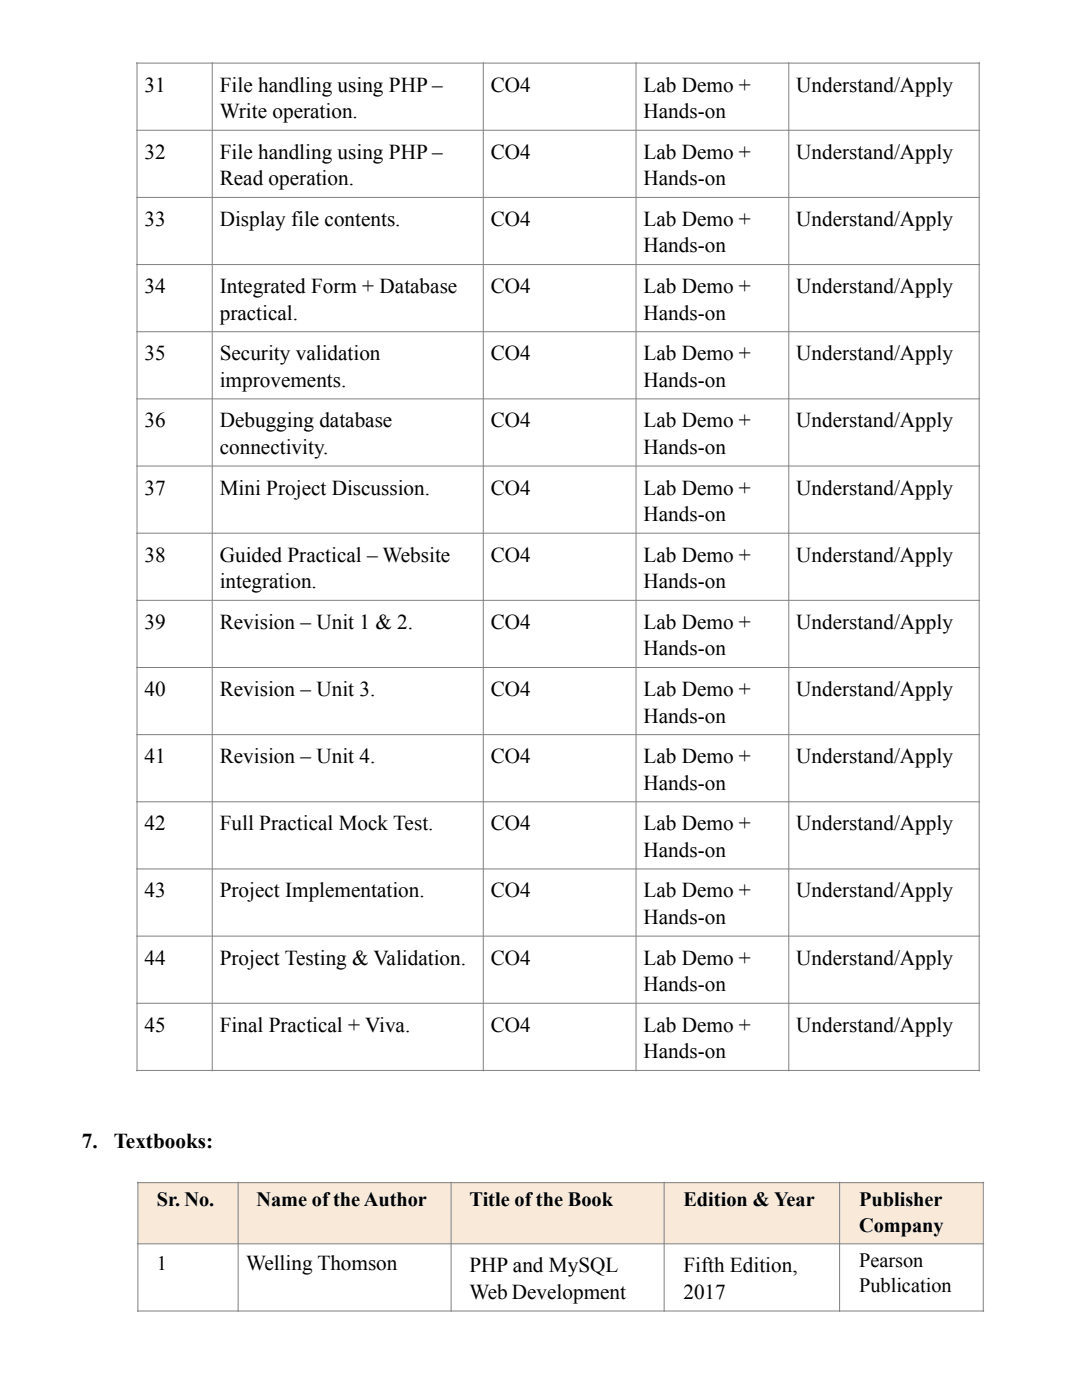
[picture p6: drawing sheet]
<svg xmlns="http://www.w3.org/2000/svg" width="216mm" height="279mm" viewBox="0 0 216 279" stroke-linecap="round" stroke-linejoin="round" font-family="sans-serif">
<defs><g id="words">
<g font-size="4.2">
<text x="28.8" y="18.3">31</text>
<text x="43.9" y="18.3">File handling using PHP –</text>
<text x="43.9" y="23.6">Write operation.</text>
<text x="97.9" y="18.3">CO4</text>
<text x="128.4" y="18.3">Lab Demo +</text>
<text x="128.4" y="23.6">Hands-on</text>
<text x="158.9" y="18.3">Understand/Apply</text>
<text x="28.8" y="31.7">32</text>
<text x="43.9" y="31.7">File handling using PHP –</text>
<text x="97.9" y="31.7">CO4</text>
<text x="128.4" y="31.7">Lab Demo +</text>
<text x="158.9" y="31.7">Understand/Apply</text>
<text x="43.9" y="37">Read operation.</text>
<text x="128.4" y="37">Hands-on</text>
<text x="28.8" y="45.1">33</text>
<text x="43.9" y="45.1">Display file contents.</text>
<text x="97.9" y="45.1">CO4</text>
<text x="128.4" y="45.1">Lab Demo +</text>
<text x="158.9" y="45.1">Understand/Apply</text>
<text x="128.4" y="50.4">Hands-on</text>
<text x="28.8" y="58.5">34</text>
<text x="43.9" y="58.5">Integrated Form + Database</text>
<text x="97.9" y="58.5">CO4</text>
<text x="128.4" y="58.5">Lab Demo +</text>
<text x="158.9" y="58.5">Understand/Apply</text>
<text x="43.9" y="63.8">practical.</text>
<text x="128.4" y="63.8">Hands-on</text>
<text x="28.8" y="71.9">35</text>
<text x="43.9" y="71.9">Security validation</text>
<text x="97.9" y="71.9">CO4</text>
<text x="128.4" y="71.9">Lab Demo +</text>
<text x="158.9" y="71.9">Understand/Apply</text>
<text x="43.9" y="77.2">improvements.</text>
<text x="128.4" y="77.2">Hands-on</text>
<text x="28.8" y="85.3">36</text>
<text x="43.9" y="85.3">Debugging database</text>
<text x="97.9" y="85.3">CO4</text>
<text x="128.4" y="85.3">Lab Demo +</text>
<text x="158.9" y="85.3">Understand/Apply</text>
<text x="43.9" y="90.6">connectivity.</text>
<text x="128.4" y="90.6">Hands-on</text>
<text x="28.8" y="98.7">37</text>
<text x="43.9" y="98.7">Mini Project Discussion.</text>
<text x="97.9" y="98.7">CO4</text>
<text x="128.4" y="98.7">Lab Demo +</text>
<text x="158.9" y="98.7">Understand/Apply</text>
<text x="128.4" y="104">Hands-on</text>
<text x="28.8" y="112.1">38</text>
<text x="43.9" y="112.1">Guided Practical – Website</text>
<text x="97.9" y="112.1">CO4</text>
<text x="128.4" y="112.1">Lab Demo +</text>
<text x="158.9" y="112.1">Understand/Apply</text>
<text x="43.9" y="117.4">integration.</text>
<text x="128.4" y="117.4">Hands-on</text>
<text x="28.8" y="125.5">39</text>
<text x="43.9" y="125.5">Revision – Unit 1 &amp; 2.</text>
<text x="97.9" y="125.5">CO4</text>
<text x="128.4" y="125.5">Lab Demo +</text>
<text x="158.9" y="125.5">Understand/Apply</text>
<text x="128.4" y="130.8">Hands-on</text>
<text x="28.8" y="138.9">40</text>
<text x="43.9" y="138.9">Revision – Unit 3.</text>
<text x="97.9" y="138.9">CO4</text>
<text x="128.4" y="138.9">Lab Demo +</text>
<text x="158.9" y="138.9">Understand/Apply</text>
<text x="128.4" y="144.2">Hands-on</text>
<text x="28.8" y="152.3">41</text>
<text x="43.9" y="152.3">Revision – Unit 4.</text>
<text x="97.9" y="152.3">CO4</text>
<text x="128.4" y="152.3">Lab Demo +</text>
<text x="158.9" y="152.3">Understand/Apply</text>
<text x="128.4" y="157.6">Hands-on</text>
<text x="28.8" y="165.7">42</text>
<text x="43.9" y="165.7">Full Practical Mock Test.</text>
<text x="97.9" y="165.7">CO4</text>
<text x="128.4" y="165.7">Lab Demo +</text>
<text x="158.9" y="165.7">Understand/Apply</text>
<text x="128.4" y="171">Hands-on</text>
<text x="28.8" y="179.1">43</text>
<text x="43.9" y="179.1">Project Implementation.</text>
<text x="97.9" y="179.1">CO4</text>
<text x="128.4" y="179.1">Lab Demo +</text>
<text x="158.9" y="179.1">Understand/Apply</text>
<text x="128.4" y="184.4">Hands-on</text>
<text x="28.8" y="192.5">44</text>
<text x="43.9" y="192.5">Project Testing &amp; Validation.</text>
<text x="97.9" y="192.5">CO4</text>
<text x="128.4" y="192.5">Lab Demo +</text>
<text x="128.4" y="197.8">Hands-on</text>
<text x="158.9" y="192.5">Understand/Apply</text>
<text x="28.8" y="205.9">45</text>
<text x="43.9" y="205.9">Final Practical + Viva.</text>
<text x="97.9" y="205.9">CO4</text>
<text x="128.4" y="205.9">Lab Demo +</text>
<text x="158.9" y="205.9">Understand/Apply</text>
<text x="128.4" y="211.2">Hands-on</text>
<text x="16.4" y="229.1">7.</text>
<text x="22.7" y="229.1">Textbooks:</text>
<text x="49.1" y="253.5">Welling Thomson</text>
<text x="93.7" y="253.9">PHP and MySQL</text>
<text x="136.4" y="253.9">Fifth Edition,</text>
<text x="93.7" y="259.2">Web Development</text>
<text x="136.4" y="259.2">2017</text>
</g>
<g font-size="4.1">
<text x="31.3" y="240.7">Sr. No.</text>
<text x="51.2" y="240.7">Name ofthe Author</text>
<text x="93.7" y="240.7">Title ofthe Book</text>
<text x="136.4" y="240.7">Edition &amp; Year</text>
<text x="171.4" y="240.7">Publisher</text>
<text x="171.4" y="245.9">Company</text>
<text x="31.3" y="253.4">1</text>
<text x="171.4" y="252.9">Pearson</text>
<text x="171.4" y="257.8">Publication</text>
</g>
</g></defs>
<g fill="none" stroke="#808080" stroke-width=".2">
<path d="M27.2 12.6h168.4M27.3 12.4v201.4M42.4 12.4v201.4M96.4 12.4v201.4M126.9 12.4v201.4M157.4 12.4v201.4M195.4 12.4v201.4M27.2 26h168.4M27.2 39.4h168.4M27.2 52.8h168.4M27.2 66.2h168.4M27.2 79.6h168.4"/>
<path d="M27.2 93h168.4M27.2 106.4h168.4M27.2 119.8h168.4M27.2 133.2h168.4M27.2 146.6h168.4M27.2 160h168.4M27.2 173.4h168.4M27.2 186.8h168.4M27.2 200.2h168.4M27.2 213.6h168.4"/>
</g>
<g fill="#f9e9d9">
<path d="M27.5 236h20v12.2h-20z"/>
<path d="M47.5 236h42.5v12.2h-42.5z"/>
<path d="M90 236h42.5v12.2h-42.5z"/>
<path d="M132.5 236h35v12.2h-35z"/>
<path d="M167.5 236h28.7v12.2h-28.7z"/>
</g>
<path d="M27.3 236h169.1M27.5 235.9v25.9M47.5 235.9v25.9M90 235.9v25.9M132.5 235.9v25.9M167.5 235.9v25.9M196.2 235.9v25.9M27.3 248.2h169.1M27.3 261.6h169.1" fill="none" stroke="#808080" stroke-width=".2"/>
<use href="#words"/>
</svg>
